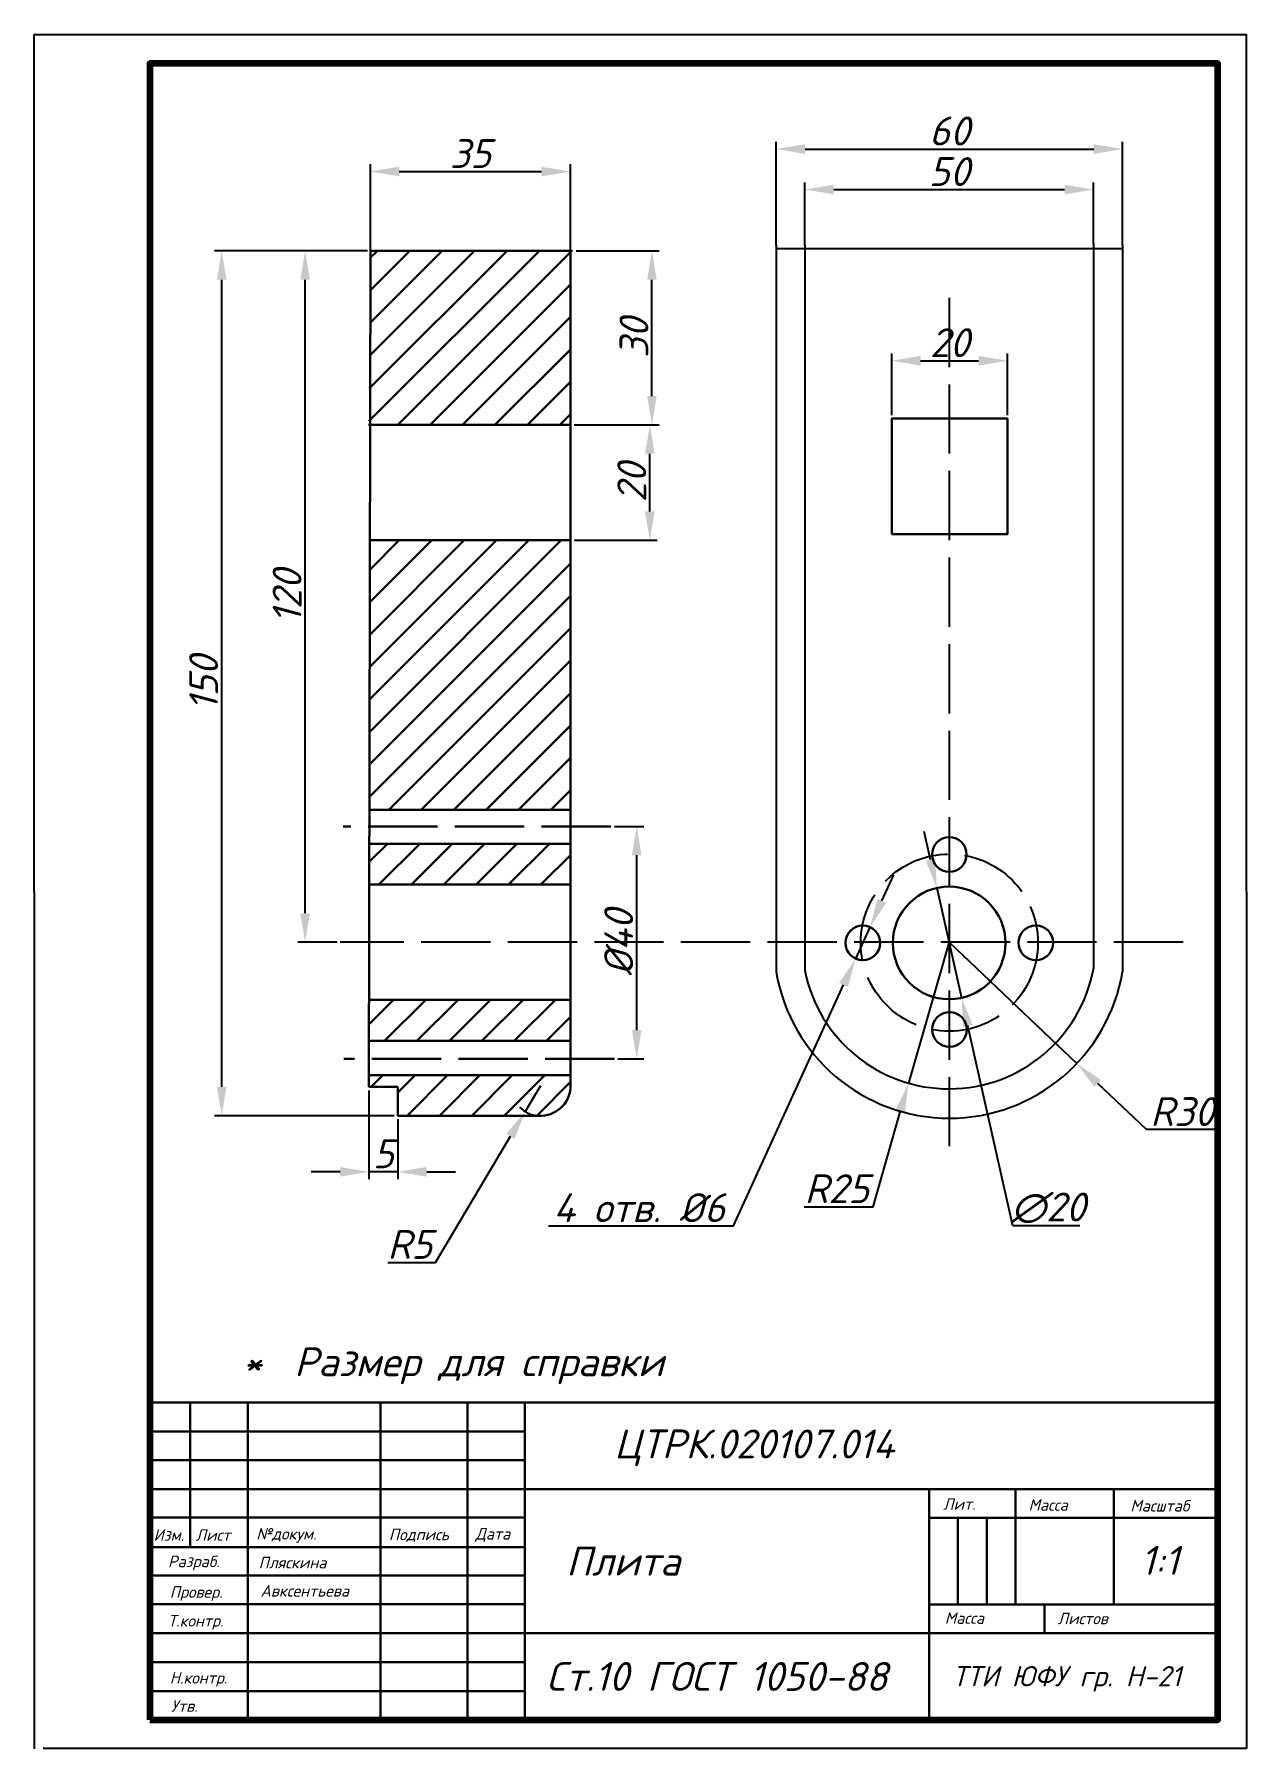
# Model space of a CAD drawing. Header units: millimetres. Extents: x 0 to 210, y 0 to 297.
import ezdxf

# ---------------------------------------------------------------- set-up
doc = ezdxf.new("R2010")
doc.units = ezdxf.units.MM
doc.linetypes.add('ACAD_ISO02W100', pattern=[15, 12, -3])
doc.linetypes.add('ACAD_ISO10W100', pattern=[18, 12, -3, 0, -3])
for name, color, linetype in [('Контур', 7, 'Continuous'), ('Оси', 7, 'ACAD_ISO10W100'), ('Размеры', 7, 'Continuous'), ('Рамка', 7, 'Continuous'), ('Текст', 7, 'Continuous'), ('Штриховка', 7, 'Continuous')]:
    doc.layers.add(name, color=color, linetype=linetype)
doc.styles.get("Standard").update_dxf_attribs({"font": 'isocpeui.ttf'})
doc.dimstyles.new('ISO-25', dxfattribs={"dimtxt": 5, "dimasz": 5, "dimexe": 1.25, "dimexo": 0.625, "dimtad": 1, "dimtoh": 1, "dimdec": 0, "dimtxsty": 'Standard', "dimcen": 0, "dimadec": 0, "dimazin": 0, "dimtfac": 1, "dimtdec": 0, "dimtmove": 0, "dimatfit": 3, "dimfxl": 1, "dimarcsym": 0})

msp = doc.modelspace()

# ---------------------------------------------------------------- texts
at = {"layer": 'Текст', "lineweight": 30}
for s, height, p in [('*', 5, (36.03, 64.48)), ('Лит.', 2, (157.41, 41.41)), ('Масса', 2, (172.22, 41.26)), ('Масштаб', 2, (189.85, 41.11)), ('Изм.', 2, (20.65, 36.04)), ('Лист', 2, (27.93, 36.04)), ('№докум.', 2, (38.44, 36.25)), ('Подпись', 2, (61.42, 36.14)), ('Дата', 2, (76.4, 36.25)), ('Разраб.', 2, (23.15, 31.47)), ('Пляскина', 2, (38.85, 31.26)), ('Плита', 5, (92.12, 30.01)), ('1:1', 5, (191.63, 30.16)), ('Провер.', 2, (23.46, 26.17)), ('Авксентьева', 2, (39.16, 26.37)), ('Т.контр.', 2, (23.15, 21.18)), ('Листов', 2, (177.26, 21.58)), ('Ст.10 ГОСТ 1050-88', 5, (88.69, 10.04)), ('Н.контр.', 2, (23.46, 11.3)), ('Утв.', 2, (23.67, 6.42))]:
    msp.add_text(s, height=height, dxfattribs=at).set_placement(p)
at = {"layer": 'Текст', "lineweight": 30, "attachment_point": 1}
for s, width, insert, char_height in [('Размер для справки', 76.1245, (45.01, 69.55), 5), ('ЦТРК.020107.014', 67.9808, (100.45, 55.32), 5), ('Масса', 15.6993, (157.71, 23.65), 2), ('ТТИ ЮФУ гр. Н-21', 52.2816, (159.04, 14.33), 3.5)]:
    msp.add_mtext_dynamic_manual_height_columns(s, width=width, gutter_width=25, heights=[0], dxfattribs=dict(at, insert=insert, char_height=char_height))

# ---------------------------------------------------------------- blocks, each defined once
blk = doc.blocks.new('*D3')
at = {"layer": 'Defpoints', "color": 0, "lineweight": 30, "transparency": 16777216}
for p in [(92.87, 273.26), (58.21, 256.36), (92.87, 255.62)]:
    blk.add_point(p, dxfattribs=at)
at = {"layer": 'Размеры', "color": 0, "lineweight": -2, "transparency": 16777216}
for p, q in [((58.21, 256.99), (58.21, 274.51)), ((63.21, 273.26), (87.87, 273.26)), ((92.87, 256.24), (92.87, 274.51))]:
    blk.add_line(p, q, dxfattribs=at)
at = {"layer": 'Размеры', "color": 0, "lineweight": 30, "transparency": 16777216}
for points in [[(63.21, 274.09), (63.21, 272.43), (58.21, 273.26)], [(87.87, 274.09), (87.87, 272.43), (92.87, 273.26)]]:
    blk.add_solid(points, dxfattribs=at)
at = {"layer": 'Размеры', "color": 0, "lineweight": 30, "transparency": 16777216, "insert": (75.54, 276.38), "char_height": 5, "attachment_point": 5}
blk.add_mtext('35', dxfattribs=at)
blk = doc.blocks.new('*D4')
at = {"layer": 'Defpoints', "color": 0, "lineweight": 30, "transparency": 16777216}
for p in [(46.91, 259.52), (58.33, 259.52), (53.06, 139.75)]:
    blk.add_point(p, dxfattribs=at)
at = {"layer": 'Размеры', "color": 0, "lineweight": -2, "transparency": 16777216}
for p, q in [((57.7, 259.52), (45.66, 259.52)), ((46.91, 144.75), (46.91, 254.52)), ((52.43, 139.75), (45.66, 139.75))]:
    blk.add_line(p, q, dxfattribs=at)
at = {"layer": 'Размеры', "color": 0, "lineweight": 30, "transparency": 16777216}
for points in [[(46.07, 254.52), (47.74, 254.52), (46.91, 259.52)], [(46.07, 144.75), (47.74, 144.75), (46.91, 139.75)]]:
    blk.add_solid(points, dxfattribs=at)
at = {"layer": 'Размеры', "color": 0, "lineweight": 30, "transparency": 16777216, "insert": (43.78, 199.63), "char_height": 5, "attachment_point": 5, "rotation": 90}
blk.add_mtext('120', dxfattribs=at)
blk = doc.blocks.new('*D5')
at = {"layer": 'Defpoints', "color": 0, "lineweight": 30, "transparency": 16777216}
for p in [(32.45, 259.52), (58.33, 259.52), (62.96, 109.69)]:
    blk.add_point(p, dxfattribs=at)
at = {"layer": 'Размеры', "color": 0, "lineweight": -2, "transparency": 16777216}
for p, q in [((57.7, 259.52), (31.2, 259.52)), ((32.45, 114.69), (32.45, 254.52)), ((62.34, 109.69), (31.2, 109.69))]:
    blk.add_line(p, q, dxfattribs=at)
at = {"layer": 'Размеры', "color": 0, "lineweight": 30, "transparency": 16777216}
for points in [[(31.62, 254.52), (33.28, 254.52), (32.45, 259.52)], [(31.62, 114.69), (33.28, 114.69), (32.45, 109.69)]]:
    blk.add_solid(points, dxfattribs=at)
at = {"layer": 'Размеры', "color": 0, "lineweight": 30, "transparency": 16777216, "insert": (29.32, 184.61), "char_height": 5, "attachment_point": 5, "rotation": 90}
blk.add_mtext('150', dxfattribs=at)
blk = doc.blocks.new('*D6')
at = {"layer": 'Defpoints', "color": 0, "lineweight": 30, "transparency": 16777216}
for p in [(57.96, 114.7), (62.96, 109.69), (57.96, 99.96)]:
    blk.add_point(p, dxfattribs=at)
at = {"layer": 'Размеры', "color": 0, "lineweight": -2, "transparency": 16777216}
for p, q in [((57.96, 114.07), (57.96, 98.71)), ((62.96, 109.07), (62.96, 98.71)), ((52.96, 99.96), (47.96, 99.96)), ((62.96, 99.96), (57.96, 99.96)), ((67.96, 99.96), (72.96, 99.96))]:
    blk.add_line(p, q, dxfattribs=at)
at = {"layer": 'Размеры', "color": 0, "lineweight": 30, "transparency": 16777216}
for points in [[(52.96, 100.8), (52.96, 99.13), (57.96, 99.96)], [(67.96, 100.8), (67.96, 99.13), (62.96, 99.96)]]:
    blk.add_solid(points, dxfattribs=at)
at = {"layer": 'Размеры', "color": 0, "lineweight": 30, "transparency": 16777216, "insert": (60.46, 103.09), "char_height": 5, "attachment_point": 5}
blk.add_mtext('5', dxfattribs=at)
blk = doc.blocks.new('*D7')
at = {"layer": 'Defpoints', "color": 0, "lineweight": 30, "transparency": 16777216}
for p in [(92.86, 229.37), (106.62, 229.37), (92.87, 209.37)]:
    blk.add_point(p, dxfattribs=at)
at = {"layer": 'Размеры', "color": 0, "lineweight": -2, "transparency": 16777216}
for p, q in [((93.49, 229.37), (107.87, 229.37)), ((106.62, 214.37), (106.62, 224.37)), ((93.5, 209.37), (107.87, 209.37))]:
    blk.add_line(p, q, dxfattribs=at)
at = {"layer": 'Размеры', "color": 0, "lineweight": 30, "transparency": 16777216}
for points in [[(105.78, 224.37), (107.45, 224.37), (106.62, 229.37)], [(105.78, 214.37), (107.45, 214.37), (106.62, 209.37)]]:
    blk.add_solid(points, dxfattribs=at)
at = {"layer": 'Размеры', "color": 0, "lineweight": 30, "transparency": 16777216, "insert": (103.49, 219.37), "char_height": 5, "attachment_point": 5, "rotation": 90}
blk.add_mtext('20', dxfattribs=at)
blk = doc.blocks.new('*D8')
at = {"layer": 'Defpoints', "color": 0, "lineweight": 30, "transparency": 16777216}
for p in [(93.21, 259.52), (106.98, 259.52), (92.86, 229.37)]:
    blk.add_point(p, dxfattribs=at)
at = {"layer": 'Размеры', "color": 0, "lineweight": -2, "transparency": 16777216}
for p, q in [((93.84, 259.52), (108.23, 259.52)), ((106.98, 234.37), (106.98, 254.52)), ((93.49, 229.37), (108.23, 229.37))]:
    blk.add_line(p, q, dxfattribs=at)
at = {"layer": 'Размеры', "color": 0, "lineweight": 30, "transparency": 16777216}
for points in [[(106.15, 254.52), (107.81, 254.52), (106.98, 259.52)], [(106.15, 234.37), (107.81, 234.37), (106.98, 229.37)]]:
    blk.add_solid(points, dxfattribs=at)
at = {"layer": 'Размеры', "color": 0, "lineweight": 30, "transparency": 16777216, "insert": (103.86, 244.44), "char_height": 5, "attachment_point": 5, "rotation": 90}
blk.add_mtext('30', dxfattribs=at)
blk = doc.blocks.new('*D9')
at = {"layer": 'Defpoints', "color": 0, "lineweight": 30, "transparency": 16777216}
for p in [(168.57, 240.49), (148.52, 230.45), (168.57, 230.45)]:
    blk.add_point(p, dxfattribs=at)
at = {"layer": 'Размеры', "color": 0, "lineweight": -2, "transparency": 16777216}
for p, q in [((148.52, 231.07), (148.52, 241.74)), ((168.57, 231.07), (168.57, 241.74)), ((153.52, 240.49), (163.57, 240.49))]:
    blk.add_line(p, q, dxfattribs=at)
at = {"layer": 'Размеры', "color": 0, "lineweight": 30, "transparency": 16777216}
for points in [[(153.52, 241.32), (153.52, 239.65), (148.52, 240.49)], [(163.57, 241.32), (163.57, 239.65), (168.57, 240.49)]]:
    blk.add_solid(points, dxfattribs=at)
at = {"layer": 'Размеры', "color": 0, "lineweight": 30, "transparency": 16777216, "insert": (158.55, 243.61), "char_height": 5, "attachment_point": 5}
blk.add_mtext('20', dxfattribs=at)
blk = doc.blocks.new('*D10')
at = {"layer": 'Defpoints', "color": 0, "lineweight": 30, "transparency": 16777216}
for p in [(183.47, 270.14), (133.48, 259.9), (183.47, 260.16)]:
    blk.add_point(p, dxfattribs=at)
at = {"layer": 'Размеры', "color": 0, "lineweight": -2, "transparency": 16777216}
for p, q in [((133.48, 260.52), (133.48, 271.39)), ((183.47, 260.78), (183.47, 271.39)), ((138.48, 270.14), (178.47, 270.14))]:
    blk.add_line(p, q, dxfattribs=at)
at = {"layer": 'Размеры', "color": 0, "lineweight": 30, "transparency": 16777216}
for points in [[(138.48, 270.97), (138.48, 269.3), (133.48, 270.14)], [(178.47, 270.97), (178.47, 269.3), (183.47, 270.14)]]:
    blk.add_solid(points, dxfattribs=at)
at = {"layer": 'Размеры', "color": 0, "lineweight": 30, "transparency": 16777216, "insert": (158.47, 273.26), "char_height": 5, "attachment_point": 5}
blk.add_mtext('50', dxfattribs=at)
blk = doc.blocks.new('*D11')
at = {"layer": 'Defpoints', "color": 0, "lineweight": 30, "transparency": 16777216}
for p in [(188.5, 277.15), (128.5, 259.9), (188.5, 259.89)]:
    blk.add_point(p, dxfattribs=at)
at = {"layer": 'Размеры', "color": 0, "lineweight": -2, "transparency": 16777216}
for p, q in [((128.5, 260.52), (128.5, 278.4)), ((133.5, 277.15), (183.5, 277.15)), ((188.5, 260.52), (188.5, 278.4))]:
    blk.add_line(p, q, dxfattribs=at)
at = {"layer": 'Размеры', "color": 0, "lineweight": 30, "transparency": 16777216}
for points in [[(133.5, 277.98), (133.5, 276.32), (128.5, 277.15)], [(183.5, 277.98), (183.5, 276.32), (188.5, 277.15)]]:
    blk.add_solid(points, dxfattribs=at)
at = {"layer": 'Размеры', "color": 0, "lineweight": 30, "transparency": 16777216, "insert": (158.5, 280.28), "char_height": 5, "attachment_point": 5}
blk.add_mtext('60', dxfattribs=at)
blk = doc.blocks.new('*D12')
at = {"layer": 'Defpoints', "color": 0, "lineweight": 30, "transparency": 16777216}
for p in [(99.84, 159.8), (104.35, 159.8), (100.47, 119.52)]:
    blk.add_point(p, dxfattribs=at)
at = {"layer": 'Размеры', "color": 0, "lineweight": -2, "transparency": 16777216}
for p, q in [((100.47, 159.8), (105.6, 159.8)), ((104.35, 124.52), (104.35, 154.8)), ((101.1, 119.52), (105.6, 119.52))]:
    blk.add_line(p, q, dxfattribs=at)
at = {"layer": 'Размеры', "color": 0, "lineweight": 30, "transparency": 16777216}
for points in [[(103.51, 154.8), (105.18, 154.8), (104.35, 159.8)], [(103.51, 124.52), (105.18, 124.52), (104.35, 119.52)]]:
    blk.add_solid(points, dxfattribs=at)
at = {"layer": 'Размеры', "color": 0, "lineweight": 30, "transparency": 16777216, "insert": (101.22, 139.66), "char_height": 5, "attachment_point": 5, "rotation": 90}
blk.add_mtext('%%c40', dxfattribs=at)
blk = doc.blocks.new('*D13')
at = {"layer": 'Defpoints', "color": 0, "lineweight": 30, "transparency": 16777216}
for p in [(158.5, 139.67), (180.57, 118.73)]:
    blk.add_point(p, dxfattribs=at)
at = {"layer": 'Размеры', "color": 0, "lineweight": -2, "transparency": 16777216}
for p, q in [((158.5, 139.67), (180.57, 118.73)), ((192.64, 107.28), (184.2, 115.29)), ((204.4, 107.28), (192.64, 107.28))]:
    blk.add_line(p, q, dxfattribs=at)
at = {"layer": 'Размеры', "color": 0, "lineweight": 30, "transparency": 16777216}
blk.add_solid([(184.77, 115.89), (183.62, 114.69), (180.57, 118.73)], dxfattribs=at)
at = {"layer": 'Размеры', "color": 0, "lineweight": 30, "transparency": 16777216, "insert": (198.83, 110.4), "char_height": 5, "attachment_point": 5}
blk.add_mtext('R30', dxfattribs=at)
blk = doc.blocks.new('*D14')
at = {"layer": 'Defpoints', "color": 0, "lineweight": 30, "transparency": 16777216}
for p in [(158.44, 139.79), (151.42, 115.33)]:
    blk.add_point(p, dxfattribs=at)
at = {"layer": 'Размеры', "color": 0, "lineweight": -2, "transparency": 16777216}
for p, q in [((158.44, 139.79), (151.42, 115.33)), ((145.28, 93.92), (150.04, 110.53)), ((133.37, 93.92), (145.28, 93.92))]:
    blk.add_line(p, q, dxfattribs=at)
at = {"layer": 'Размеры', "color": 0, "lineweight": 30, "transparency": 16777216}
blk.add_solid([(149.24, 110.76), (150.84, 110.3), (151.42, 115.33)], dxfattribs=at)
at = {"layer": 'Размеры', "color": 0, "lineweight": 30, "transparency": 16777216, "insert": (139.01, 97.04), "char_height": 5, "attachment_point": 5}
blk.add_mtext('R25', dxfattribs=at)
blk = doc.blocks.new('*D15')
at = {"layer": 'Defpoints', "color": 0, "lineweight": 30, "transparency": 16777216}
for p in [(87.69, 114.89), (85.03, 110.41)]:
    blk.add_point(p, dxfattribs=at)
at = {"layer": 'Размеры', "color": 0, "lineweight": -2, "transparency": 16777216}
for p, q in [((87.69, 114.89), (85.03, 110.41)), ((69.5, 84.27), (82.48, 106.12)), ((61.21, 84.27), (69.5, 84.27))]:
    blk.add_line(p, q, dxfattribs=at)
blk.add_arc((87.69, 114.89), 5.21, 225.5317, 265.3743, dxfattribs=at)
at = {"layer": 'Размеры', "color": 0, "lineweight": 30, "transparency": 16777216}
blk.add_solid([(81.76, 106.54), (83.19, 105.69), (85.03, 110.41)], dxfattribs=at)
at = {"layer": 'Размеры', "color": 0, "lineweight": 30, "transparency": 16777216, "insert": (65.04, 87.39), "char_height": 5, "attachment_point": 5}
blk.add_mtext('R5', dxfattribs=at)
blk = doc.blocks.new('*D16')
at = {"layer": 'Defpoints', "color": 0, "lineweight": 30, "transparency": 16777216}
for p in [(144.74, 142.35), (142.25, 136.89)]:
    blk.add_point(p, dxfattribs=at)
at = {"layer": 'Размеры', "color": 0, "lineweight": -2, "transparency": 16777216}
for p, q in [((146.82, 146.89), (148.9, 151.44)), ((144.74, 142.35), (142.25, 136.89)), ((121.12, 90.62), (140.17, 132.34)), ((89.04, 90.62), (121.12, 90.62))]:
    blk.add_line(p, q, dxfattribs=at)
at = {"layer": 'Размеры', "color": 0, "lineweight": 30, "transparency": 16777216}
for points in [[(146.06, 147.24), (147.58, 146.55), (144.74, 142.35)], [(139.42, 132.69), (140.93, 131.99), (142.25, 136.89)]]:
    blk.add_solid(points, dxfattribs=at)
at = {"layer": 'Размеры', "color": 0, "lineweight": 30, "transparency": 16777216, "insert": (104.77, 93.75), "char_height": 5, "attachment_point": 5}
blk.add_mtext('4 отв. %%c6', dxfattribs=at)
blk = doc.blocks.new('*D17')
at = {"layer": 'Defpoints', "color": 0, "lineweight": 30, "transparency": 16777216}
for p in [(156.33, 149.15), (160.61, 130.11)]:
    blk.add_point(p, dxfattribs=at)
at = {"layer": 'Размеры', "color": 0, "lineweight": -2, "transparency": 16777216}
for p, q in [((155.24, 154.03), (154.14, 158.91)), ((156.33, 149.15), (160.61, 130.11)), ((169.5, 90.58), (161.71, 125.24)), ((181.12, 90.58), (169.5, 90.58))]:
    blk.add_line(p, q, dxfattribs=at)
at = {"layer": 'Размеры', "color": 0, "lineweight": 30, "transparency": 16777216}
for points in [[(156.05, 154.21), (154.42, 153.84), (156.33, 149.15)], [(162.52, 125.42), (160.9, 125.05), (160.61, 130.11)]]:
    blk.add_solid(points, dxfattribs=at)
at = {"layer": 'Размеры', "color": 0, "lineweight": 30, "transparency": 16777216, "insert": (175.62, 93.7), "char_height": 5, "attachment_point": 5}
blk.add_mtext('∅20', dxfattribs=at)

# ---------------------------------------------------------------- dimensions: what is measured, and where the dimension line sits
at = {"layer": 'Размеры', "lineweight": 30}
for base, p1, p2, picture, middle in [((188.5, 277.15), (128.5, 259.9), (188.5, 259.89), '*D11', (158.5, 280.28)), ((183.47, 270.14), (133.48, 259.9), (183.47, 260.16), '*D10', (158.47, 273.26)), ((168.57, 240.49), (148.52, 230.45), (168.57, 230.45), '*D9', (158.55, 243.61))]:
    dim = msp.add_linear_dim(base=base, p1=p1, p2=p2, angle=180, dimstyle='ISO-25', dxfattribs=at)
    dim.commit()
    dim.dimension.update_dxf_attribs({"geometry": picture, "text_midpoint": middle})
for base, p1, p2, angle, picture, middle in [((92.87, 273.26), (58.21, 256.36), (92.87, 255.62), 180, '*D3', (75.54, 273.26)), ((32.45, 259.52), (62.96, 109.69), (58.33, 259.52), 90, '*D5', (32.45, 184.61)), ((46.91, 259.52), (53.06, 139.75), (58.33, 259.52), 90, '*D4', (46.91, 199.63)), ((106.98, 259.52), (92.86, 229.37), (93.21, 259.52), 90, '*D8', (106.98, 244.44)), ((106.62, 229.37), (92.87, 209.37), (92.86, 229.37), 90, '*D7', (106.62, 219.37)), ((57.96, 99.96), (62.96, 109.69), (57.96, 114.7), 180, '*D6', (60.46, 99.96))]:
    dim = msp.add_linear_dim(base=base, p1=p1, p2=p2, angle=angle, dimstyle='ISO-25', dxfattribs=at)
    dim.commit()
    dim.dimension.update_dxf_attribs({"geometry": picture, "text_midpoint": middle, "dimtype": 160})
dim = msp.add_linear_dim(base=(104.35, 159.8), p1=(100.47, 119.52), p2=(99.84, 159.8), angle=90, text='%%c40', dimstyle='ISO-25', dxfattribs=at)
dim.commit()
dim.dimension.update_dxf_attribs({"geometry": '*D12', "text_midpoint": (104.35, 139.66), "dimtype": 160})
dim = msp.add_diameter_dim_2p(p1=(156.33, 149.15), p2=(160.61, 130.11), dimstyle='ISO-25', dxfattribs=at)
dim.commit()
dim.dimension.update_dxf_attribs({"geometry": '*D17', "text_midpoint": (175.62, 90.58), "dimtype": 163})
dim = msp.add_diameter_dim_2p(p1=(144.74, 142.35), p2=(142.25, 136.89), text='4 отв. %%c6', dimstyle='ISO-25', dxfattribs=at)
dim.commit()
dim.dimension.update_dxf_attribs({"geometry": '*D16', "text_midpoint": (104.77, 90.62), "dimtype": 163})
for center, mpoint, picture, middle in [((158.44, 139.79), (151.42, 115.33), '*D14', (139.01, 93.92)), ((158.5, 139.67), (180.57, 118.73), '*D13', (198.83, 107.28)), ((87.69, 114.89), (85.03, 110.41), '*D15', (65.04, 84.27))]:
    dim = msp.add_radius_dim(center=center, mpoint=mpoint, dimstyle='ISO-25', dxfattribs=at)
    dim.commit()
    dim.dimension.update_dxf_attribs({"geometry": picture, "text_midpoint": middle, "dimtype": 164})

# ---------------------------------------------------------------- hatches: boundary and pattern name
at = {"layer": 'Штриховка', "lineweight": 30}
h = msp.add_hatch(dxfattribs=at)
h.set_pattern_fill('ANSI31', color=256, scale=1.25, angle=180)
h.set_pattern_definition([(225, (242.873, 83.7537), (2.80633, -2.80633), [])])
h.paths.add_polyline_path([(58.26, 259.34), (62.96, 259.33), (92.87, 259.35), (92.88, 229.37), (57.96, 229.37)])
h = msp.add_hatch(dxfattribs=at)
h.set_pattern_fill('ANSI31', color=256, scale=1.25, angle=180)
h.set_pattern_definition([(225, (242.873, 74.7158), (2.80633, -2.80633), [])])
h.paths.add_polyline_path([(57.96, 116.69), (57.96, 114.7), (62.96, 114.7), (62.96, 109.69), (87.89, 109.69, 0.411161), (92.89, 115.04), (92.89, 116.69)])
h.paths.add_polyline_path([(92.89, 129.77), (57.99, 129.77), (57.97, 122.63), (92.89, 122.63)])
h.paths.add_polyline_path([(58.02, 149.72), (92.89, 149.72), (92.89, 156.79), (58.03, 156.79)])
h.paths.add_polyline_path([(58.04, 162.67), (92.89, 162.67), (92.88, 209.37), (58.12, 209.37)])

# ---------------------------------------------------------------- linework, layer by layer
at = {"layer": 'Контур', "lineweight": 30}
for p, q in [((58.21, 259.48), (57.96, 114.7)), ((93.21, 259.52), (58.33, 259.52)), ((92.89, 114.74), (92.87, 259.35)), ((92.86, 229.37), (57.91, 229.37)), ((92.87, 209.37), (57.92, 209.37)), ((92.89, 162.67), (57.92, 162.67)), ((92.88, 156.79), (57.92, 156.79)), ((92.86, 149.72), (57.92, 149.72)), ((92.86, 129.77), (57.92, 129.77)), ((92.88, 122.63), (57.92, 122.63)), ((92.91, 116.69), (57.92, 116.69)), ((57.96, 114.7), (62.96, 114.7)), ((62.96, 109.69), (62.96, 114.7)), ((87.89, 109.69), (62.96, 109.69))]:
    msp.add_line(p, q, dxfattribs=at)
at = {"layer": 'Контур'}
for p, q in [((128.5, 260.52), (128.5, 134.63)), ((128.5, 259.9), (188.5, 259.89)), ((133.48, 260.52), (133.46, 134.88)), ((183.47, 260.78), (183.46, 135.12)), ((188.5, 260.52), (188.5, 134.63))]:
    msp.add_line(p, q, dxfattribs=at)
at = {"layer": 'Контур', "linetype": 'ACAD_ISO02W100', "lineweight": 30}
for p, q in [((99.84, 159.8), (53.52, 159.8)), ((100.47, 119.52), (53.61, 119.52))]:
    msp.add_line(p, q, dxfattribs=at)
at = {"layer": 'Контур', "lineweight": 30}
msp.add_lwpolyline([(148.52, 210.43), (148.52, 230.45), (168.57, 230.45), (168.57, 210.43)], close=True, dxfattribs=at)
for centre, radius in [((158.5, 154.94), 3), ((158.47, 139.63), 9.76), ((143.5, 139.62), 3), ((173.49, 139.64), 3), ((158.53, 124.61), 3)]:
    msp.add_circle(centre, radius, dxfattribs=at)
at = {"layer": 'Контур', "linetype": 'ACAD_ISO02W100'}
msp.add_circle((158.5, 139.67), 15.35, dxfattribs=at)
at = {"layer": 'Контур'}
for centre, radius, start, end in [((158.5, 139.67), 30.42, 189.5266, 350.4734), ((158.44, 139.79), 25.45, 191.1275, 349.4643)]:
    msp.add_arc(centre, radius, start, end, dxfattribs=at)
at = {"layer": 'Контур', "lineweight": 30}
msp.add_arc((87.69, 114.89), 5.21, 272.2528, 1.6399, dxfattribs=at)
at = {"layer": 'Оси', "linetype": 'ACAD_ISO02W100'}
for p, q in [((158.5, 104.39), (158.5, 253.82)), ((199.01, 139.75), (52.96, 139.75))]:
    msp.add_line(p, q, dxfattribs=at)
at = {"layer": 'Размеры', "lineweight": 30}
for p, q in [((128.5, 259.9), (188.5, 259.89)), ((188.5, 259.89), (128.5, 259.9))]:
    msp.add_line(p, q, dxfattribs=at)
at = {"layer": 'Рамка'}
for p, q in [((210.01, 0.04), (209.98, 297.04)), ((0.02, 0.02), (-0.01, 297.02)), ((-0.01, 297.02), (209.99, 297.02)), ((209.98, 0.04), (1.52, 0.04))]:
    msp.add_line(p, q, dxfattribs=at)
at = {"layer": 'Рамка', "lineweight": 30}
for p, q in [((20, 60), (205, 60)), ((26.99, 59.97), (26.99, 34.9)), ((36.98, 59.97), (36.98, 5.07)), ((59.97, 59.86), (59.97, 4.97)), ((75.04, 59.9), (75.04, 5.01)), ((84.97, 60), (84.97, 5)), ((20, 55), (84.97, 55)), ((19.96, 50.01), (84.94, 50.01)), ((19.96, 45.01), (205, 45.01)), ((154.99, 45.03), (154.99, 5)), ((169.97, 44.91), (169.97, 24.87)), ((186.99, 45.01), (186.99, 24.97)), ((20.02, 40.08), (85, 40.08)), ((154.99, 40), (204.88, 40)), ((159.99, 39.89), (159.99, 24.99)), ((164.99, 39.98), (164.99, 24.99)), ((19.96, 34.96), (84.93, 34.96)), ((20.02, 30.03), (85, 30.03)), ((19.92, 25.04), (84.89, 25.04)), ((154.99, 24.98), (205.09, 24.98)), ((174.98, 24.99), (174.98, 20.1)), ((19.92, 20.05), (205.04, 20.05)), ((19.85, 14.99), (84.82, 14.99)), ((19.98, 10), (84.96, 10)), ((20, 5), (84.97, 5))]:
    msp.add_line(p, q, dxfattribs=at)
at = {"layer": 'Рамка', "lineweight": 200}
msp.add_lwpolyline([(20, 5), (205, 5), (205, 292), (20, 292)], close=True, dxfattribs=at)

msp.set_redraw_order([(e.dxf.handle, doc.entitydb.next_handle()) for e in msp.query("TEXT MTEXT ATTDEF DIMENSION ARC_DIMENSION")])  # texts and dimensions are drawn at this point

doc.saveas('drawing.dxf')
